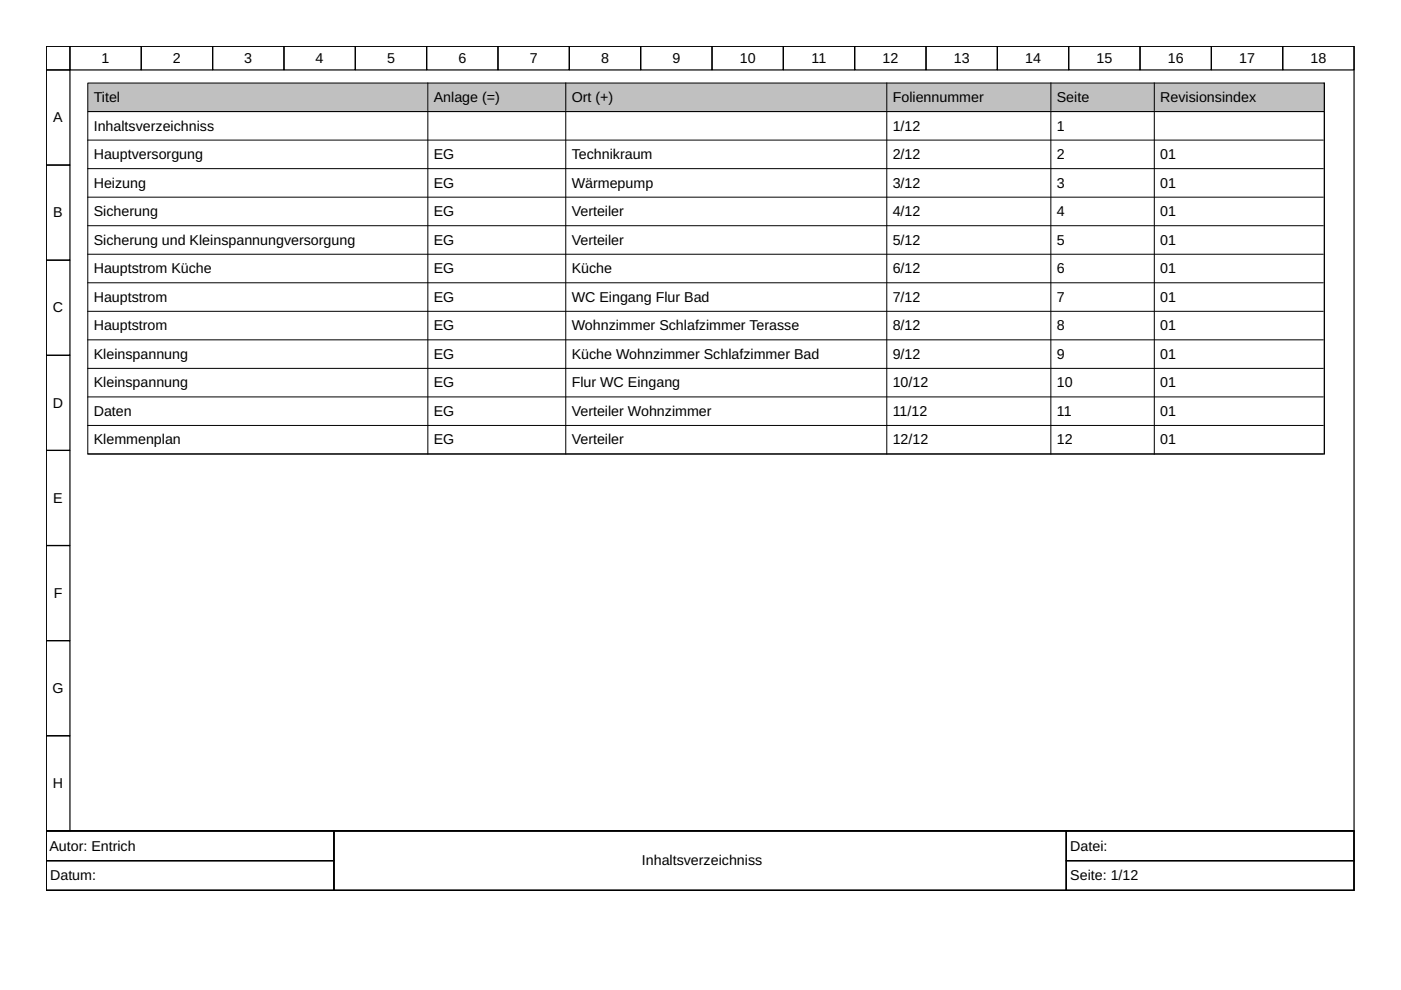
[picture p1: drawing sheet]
<svg xmlns="http://www.w3.org/2000/svg" width="297mm" height="210mm" viewBox="0 0 297 210" stroke-linecap="round" stroke-linejoin="round" font-family="sans-serif">
<defs><g id="words">
<g font-size="3">
<text x="21.6" y="13.3">1</text>
<text x="36.7" y="13.3">2</text>
<text x="51.8" y="13.3">3</text>
<text x="66.9" y="13.3">4</text>
<text x="82.1" y="13.3">5</text>
<text x="97.2" y="13.3">6</text>
<text x="112.3" y="13.3">7</text>
<text x="127.4" y="13.3">8</text>
<text x="142.6" y="13.3">9</text>
<text x="156.8" y="13.3">10</text>
<text x="172.1" y="13.3">11</text>
<text x="187.1" y="13.3">12</text>
<text x="202.2" y="13.3">13</text>
<text x="217.3" y="13.3">14</text>
<text x="232.5" y="13.3">15</text>
<text x="247.6" y="13.3">16</text>
<text x="262.7" y="13.3">17</text>
<text x="277.8" y="13.3">18</text>
<text x="19.9" y="21.6">Titel</text>
<text x="92" y="21.6">Anlage (=)</text>
<text x="121.2" y="21.6">Ort (+)</text>
<text x="189.3" y="21.6">Foliennummer</text>
<text x="224.1" y="21.6">Seite</text>
<text x="246" y="21.6">Revisionsindex</text>
<text x="11.3" y="25.9">A</text>
<text x="19.9" y="27.7">Inhaltsverzeichniss</text>
<text x="189.3" y="27.7">1/12</text>
<text x="224.1" y="27.7">1</text>
<text x="19.9" y="33.7">Hauptversorgung</text>
<text x="92" y="33.7">EG</text>
<text x="121.2" y="33.7">Technikraum</text>
<text x="189.3" y="33.7">2/12</text>
<text x="224.1" y="33.7">2</text>
<text x="246" y="33.7">01</text>
<text x="19.9" y="39.8">Heizung</text>
<text x="92" y="39.8">EG</text>
<text x="121.2" y="39.8">Wärmepump</text>
<text x="189.3" y="39.8">3/12</text>
<text x="224.1" y="39.8">3</text>
<text x="246" y="39.8">01</text>
<text x="11.3" y="46.1">B</text>
<text x="19.9" y="45.8">Sicherung</text>
<text x="92" y="45.8">EG</text>
<text x="121.2" y="45.8">Verteiler</text>
<text x="189.3" y="45.8">4/12</text>
<text x="224.1" y="45.8">4</text>
<text x="246" y="45.8">01</text>
<text x="19.9" y="51.9">Sicherung und Kleinspannungversorgung</text>
<text x="92" y="51.9">EG</text>
<text x="121.2" y="51.9">Verteiler</text>
<text x="189.3" y="51.9">5/12</text>
<text x="224.1" y="51.9">5</text>
<text x="246" y="51.9">01</text>
<text x="19.9" y="57.9">Hauptstrom Küche</text>
<text x="92" y="57.9">EG</text>
<text x="121.2" y="57.9">Küche</text>
<text x="189.3" y="57.9">6/12</text>
<text x="224.1" y="57.9">6</text>
<text x="246" y="57.9">01</text>
<text x="19.9" y="64">Hauptstrom</text>
<text x="92" y="64">EG</text>
<text x="121.2" y="64">WC Eingang Flur Bad</text>
<text x="189.3" y="64">7/12</text>
<text x="224.1" y="64">7</text>
<text x="246" y="64">01</text>
<text x="11.2" y="66.3">C</text>
<text x="19.9" y="70">Hauptstrom</text>
<text x="92" y="70">EG</text>
<text x="121.2" y="70">Wohnzimmer Schlafzimmer Terasse</text>
<text x="189.3" y="70">8/12</text>
<text x="224.1" y="70">8</text>
<text x="246" y="70">01</text>
<text x="19.9" y="76.1">Kleinspannung</text>
<text x="92" y="76.1">EG</text>
<text x="121.2" y="76.1">Küche Wohnzimmer Schlafzimmer Bad</text>
<text x="189.3" y="76.1">9/12</text>
<text x="224.1" y="76.1">9</text>
<text x="246" y="76.1">01</text>
<text x="19.9" y="82.1">Kleinspannung</text>
<text x="92" y="82.1">EG</text>
<text x="121.2" y="82.1">Flur WC Eingang</text>
<text x="189.3" y="82.1">10/12</text>
<text x="224.1" y="82.1">10</text>
<text x="246" y="82.1">01</text>
<text x="11.2" y="86.4">D</text>
<text x="19.9" y="88.2">Daten</text>
<text x="92" y="88.2">EG</text>
<text x="121.2" y="88.2">Verteiler Wohnzimmer</text>
<text x="189.3" y="88.2">11/12</text>
<text x="224.1" y="88.2">11</text>
<text x="246" y="88.2">01</text>
<text x="19.9" y="94.2">Klemmenplan</text>
<text x="92" y="94.2">EG</text>
<text x="121.2" y="94.2">Verteiler</text>
<text x="189.3" y="94.2">12/12</text>
<text x="224.1" y="94.2">12</text>
<text x="246" y="94.2">01</text>
<text x="11.3" y="106.6">E</text>
<text x="11.4" y="126.8">F</text>
<text x="11.1" y="146.9">G</text>
<text x="11.2" y="167.1">H</text>
<text x="10.5" y="180.3">Autor: Entrich</text>
<text x="136.1" y="183.5">Inhaltsverzeichniss</text>
<text x="226.9" y="180.3">Datei:</text>
<text x="10.6" y="186.6">Datum:</text>
<text x="226.9" y="186.6">Seite: 1/12</text>
</g>
</g></defs>
<g fill="none" stroke="#000" stroke-width=".25">
<path d="M9.8 9.8h277.3v166.4h-277.3zM9.8 9.8h5v5h-5zM9.8 14.8h5v20.2h-5zM14.8 9.8h15.2v5h-15.2zM30 9.8h15.1v5h-15.1zM45.1 9.8h15.1v5h-15.1zM60.2 9.8h15.1v5h-15.1zM75.3 9.8h15.2v5h-15.2zM90.5 9.8h15.1v5h-15.1zM105.6 9.8h15.1v5h-15.1zM120.7 9.8h15.1v5h-15.1zM135.8 9.8h15.2v5h-15.2z"/>
<path d="M151 9.8h15.1v5h-15.1zM166.1 9.8h15.1v5h-15.1zM181.2 9.8h15.1v5h-15.1zM196.3 9.8h15.2v5h-15.2zM211.5 9.8h15.1v5h-15.1zM226.6 9.8h15.1v5h-15.1zM241.7 9.8h15.1v5h-15.1zM256.8 9.8h15.2v5h-15.2zM272 9.8h15.1v5h-15.1zM9.8 35h5v20.2h-5zM9.8 55.2h5v20.1h-5zM9.8 75.3h5v20.2h-5z"/>
<path d="M9.8 95.5h5v20.2h-5zM9.8 115.7h5v20.1h-5zM9.8 135.8h5v20.2h-5zM9.8 156h5v20.2h-5zM9.8 176.2h277.3v12.6h-277.3zM9.8 176.2h61v6.3h-61zM70.8 176.2h155.3v12.6h-155.3zM226.1 176.2h61v6.3h-61zM9.8 182.5h61v6.3h-61zM226.1 182.5h61v6.3h-61z"/>
</g>
<g fill="none" stroke="#000" stroke-width=".21">
<path d="M18.6 23.7h262.2v72.6h-262.2zM18.6 29.7h261.9M18.6 35.8h261.9M90.7 23.7v72.6M120 23.7v72.6M188 23.7v72.6M222.8 23.7v72.6M244.7 23.7v72.6M280.8 23.7v72.6M18.6 41.8h261.9M18.6 47.9h261.9M18.6 53.9h261.9"/>
<path d="M18.6 60h261.9M18.6 66h261.9M18.6 72.1h261.9M18.6 78.1h261.9M18.6 84.2h261.9M18.6 90.2h261.9M18.6 96.3h261.9"/>
</g>
<path d="M18.6 17.6h262.2v6.1h-262.2z" fill="#c0c0c0" stroke="#000" stroke-width=".21"/>
<path d="M90.7 17.6v5.8M120 17.6v5.8M188 17.6v5.8M222.8 17.6v5.8M244.7 17.6v5.8M280.8 17.6v5.8" fill="none" stroke="#000" stroke-width=".21"/>
<use href="#words"/>
</svg>
